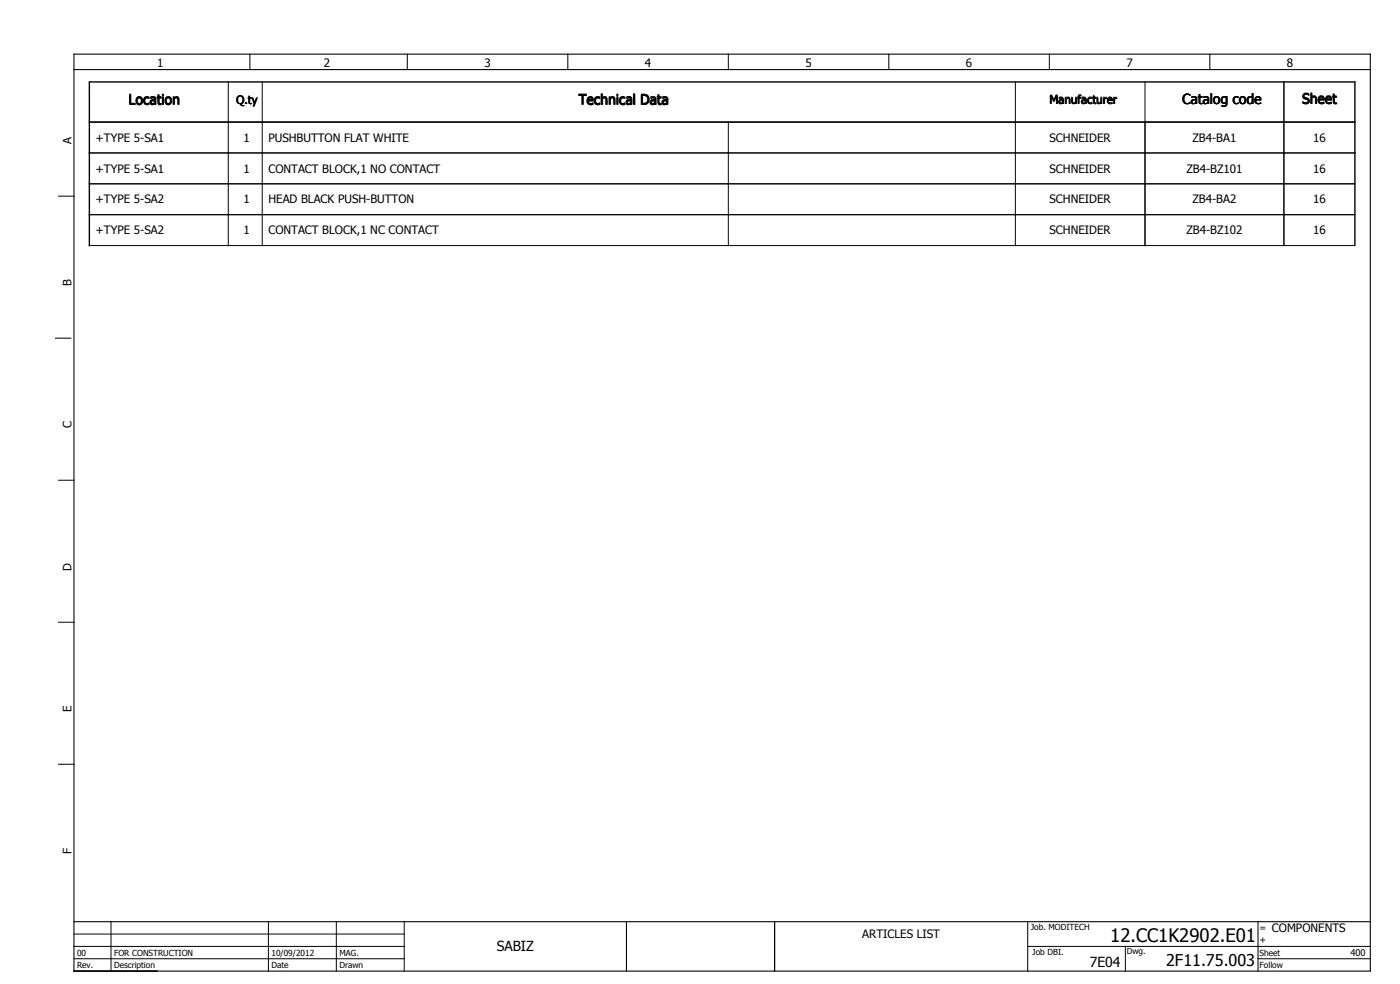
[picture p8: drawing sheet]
<svg xmlns="http://www.w3.org/2000/svg" width="434mm" height="305mm" viewBox="0 0 434 305" stroke-linecap="round" stroke-linejoin="round" font-family="sans-serif">
<defs><g id="words">
<text font-size="5.7" x="344.4" y="292.1">12.CC1K2902.E01</text>
<text font-size="5" x="361.7" y="299.6">2F11.75.003</text>
<g font-size="4.3">
<text x="39.9" y="32.4">Location</text>
<text x="179.4" y="32.5">Technical Data</text>
<text x="366.7" y="32.3">Catalog code</text>
<text x="403.9" y="32.2">Sheet</text>
<text x="154.1" y="295">SABIZ</text>
<text x="338" y="299.8">7E04</text>
</g>
<g font-size="3.6">
<text x="48.8" y="20.9">1</text>
<text x="100.5" y="20.9">2</text>
<text x="150.3" y="20.9">3</text>
<text x="200" y="20.9">4</text>
<text x="249.8" y="20.9">5</text>
<text x="299.6" y="20.9">6</text>
<text x="349.4" y="20.9">7</text>
<text x="399.2" y="20.9">8</text>
<text x="73.2" y="32.2">Q.ty</text>
<text x="325.5" y="32.2">Manufacturer</text>
<text x="22.2" y="44.7" transform="rotate(-90 22.2 44.7)">A</text>
<text x="29.6" y="43.9">+TYPE 5-SA1</text>
<text x="75.6" y="43.9">1</text>
<text x="83.3" y="43.9">PUSHBUTTON FLAT WHITE</text>
<text x="325.6" y="43.9">SCHNEIDER</text>
<text x="369.9" y="43.9">ZB4-BA1</text>
<text x="407.3" y="43.9">16</text>
<text x="29.6" y="53.5">+TYPE 5-SA1</text>
<text x="75.6" y="53.5">1</text>
<text x="83.3" y="53.5">CONTACT BLOCK,1 NO CONTACT</text>
<text x="325.6" y="53.5">SCHNEIDER</text>
<text x="368" y="53.5">ZB4-BZ101</text>
<text x="407.3" y="53.5">16</text>
<text x="29.6" y="63.1">+TYPE 5-SA2</text>
<text x="75.6" y="63.1">1</text>
<text x="83.3" y="63.1">HEAD BLACK PUSH-BUTTON</text>
<text x="325.6" y="63.1">SCHNEIDER</text>
<text x="369.9" y="63.1">ZB4-BA2</text>
<text x="407.3" y="63.1">16</text>
<text x="29.6" y="72.6">+TYPE 5-SA2</text>
<text x="75.6" y="72.6">1</text>
<text x="83.3" y="72.6">CONTACT BLOCK,1 NC CONTACT</text>
<text x="325.6" y="72.6">SCHNEIDER</text>
<text x="368" y="72.6">ZB4-BZ102</text>
<text x="407.3" y="72.6">16</text>
<text x="22.2" y="88.7" transform="rotate(-90 22.2 88.7)">B</text>
<text x="22.2" y="132.8" transform="rotate(-90 22.2 132.8)">C</text>
<text x="22.2" y="176.9" transform="rotate(-90 22.2 176.9)">D</text>
<text x="22.2" y="220.8" transform="rotate(-90 22.2 220.8)">E</text>
<text x="22.2" y="264.7" transform="rotate(-90 22.2 264.7)">F</text>
<text x="267.5" y="291">ARTICLES LIST</text>
<text x="394.5" y="289">COMPONENTS</text>
</g>
<g font-size="2.9">
<text x="390.7" y="288.7">=</text>
<text x="390.7" y="292.5">+</text>
<text x="418.9" y="296.4">400</text>
</g>
<g font-size="2.6">
<text x="319.7" y="288.5">Job. MODITECH</text>
<text x="23.9" y="296.4">00</text>
<text x="35.4" y="296.4">FOR CONSTRUCTION</text>
<text x="84.2" y="296.4">10/09/2012</text>
<text x="105.3" y="296.4">MAG.</text>
<text x="320.2" y="296.1">Job DBI.</text>
<text x="349.5" y="295.7">Dwg.</text>
<text x="390.7" y="296.4">Sheet</text>
<text x="23.9" y="300.2">Rev.</text>
<text x="35.4" y="300.2">Description</text>
<text x="84.2" y="300.2">Date</text>
<text x="105.3" y="300.2">Drawn</text>
<text x="390.7" y="300.2">Follow</text>
</g>
</g></defs>
<g fill="none" stroke="#000" stroke-width=".31">
<path d="M77.5 16.8v4.8M126.3 16.8v4.8M176.1 16.8v4.8M225.9 16.8v4.8M275.7 16.8v4.8M325.5 16.8v4.8M375.3 16.8v4.8M27.7 37.9h392.6M70.8 25.4v50.8M81.3 25.4v50.8M225.9 37.9v38.3M315 25.4v50.8"/>
<path d="M355.2 25.4v50.8M398.3 25.4v50.8M27.7 47.4h392.6M27.7 57h392.6M18.2 60.8h4.7M27.7 66.6h392.6M27.7 76.2h392.6M17.2 104.9h4.8M18.2 148.9h4.7M18.2 193h4.7M18.2 237h4.7M22.9 289.7h102.5"/>
<path d="M22.9 293.5h102.5M22.9 297.3h102.5M34.4 285.8v15.4M83.3 285.8v15.4M104.3 285.8v15.4M125.4 285.8v15.4M240.3 285.8v15.4M318.8 285.8v15.4M318.8 293.5h106.3M349.1 293.5v7.7M390.2 285.8v15.4M390.2 297.3h34.9"/>
</g>
<path d="M22.9 16.8h402.2v284.4h-402.2zM22.9 21.6h402.2M22.9 285.8h402.2M194.3 285.8v15.4M240.3 285.8v15.4" fill="none" stroke="#000" stroke-width=".34"/>
<path d="M27.7 37.9h392.6M27.7 76.2v-50.8h392.6v50.8" fill="none" stroke="#000" stroke-width=".43"/>
<use href="#words"/>
</svg>
